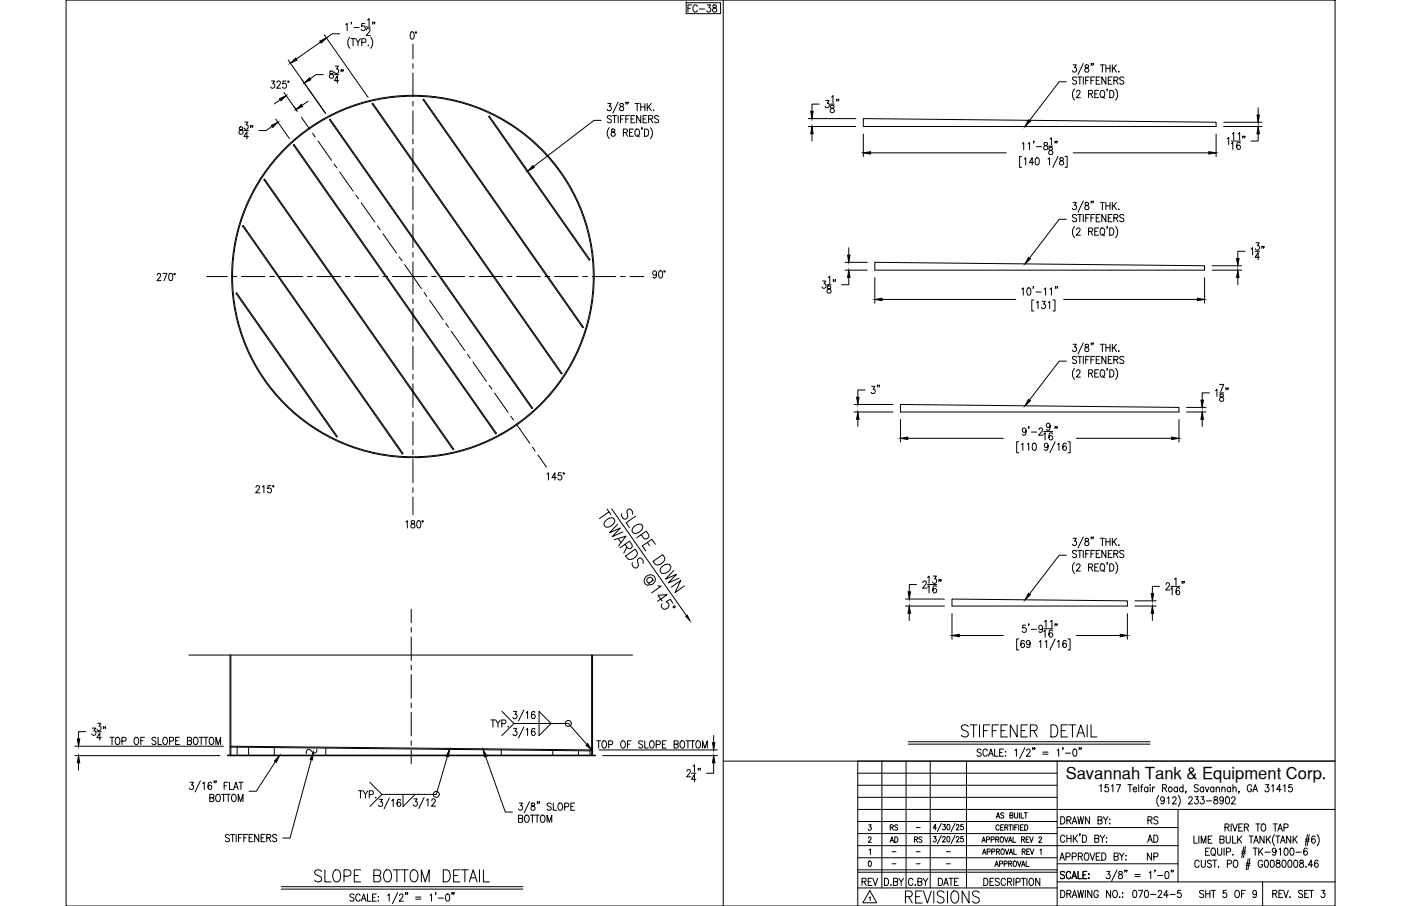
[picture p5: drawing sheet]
<svg xmlns="http://www.w3.org/2000/svg" width="432mm" height="279mm" viewBox="0 0 432 279" stroke-linecap="round" stroke-linejoin="round" font-family="sans-serif">
<defs><g id="words">
<g font-size="7.5">
<text x="295.3" y="228.6">STIFFENER DETAIL</text>
<text x="278.3" y="279.8">REVISIONS</text>
</g>
<text font-size="7.1" x="96" y="273">SLOPE BOTTOM DETAIL</text>
<g font-size="5.7">
<text x="272.3" y="122.8" transform="rotate(-90 272.3 122.8)">3&quot;</text>
<text x="352.8" y="255.4">RS</text>
<text x="264.9" y="274.5">REV</text>
<text x="288.2" y="274.5">DATE</text>
</g>
<g font-size="5.3">
<text x="211.3" y="4.9">FC-38</text>
<text x="150.3" y="225.4">TYP.</text>
<text x="352.8" y="261.1">AD</text>
<text x="352.8" y="266.3">NP</text>
<text x="348.2" y="278">070-24-5</text>
<text x="369" y="278">SHT 5 OF 9</text>
</g>
<text font-size="5.1" x="328.5" y="240.3">Savannah Tank &amp; Equipment Corp.</text>
<g font-size="4.9">
<text x="273.4" y="261.1">AD</text>
<text x="280.8" y="261.1">RS</text>
</g>
<text font-size="4.4" x="273.4" y="257.2">RS</text>
<text font-size="4" x="93.5" y="233.5">~</text>
<g font-size="2.6">
<text x="281.5" y="256.5">-</text>
<text x="274.1" y="263.9">-</text>
<text x="281.5" y="263.9">-</text>
<text x="290.7" y="263.9">-</text>
<text x="274.1" y="267.8">-</text>
<text x="281.5" y="267.8">-</text>
<text x="290.7" y="267.8">-</text>
</g>
</g></defs>
<!-- layer: 0 -->
<g fill="none" stroke="#000" stroke-width=".31">
<path d="M20.4 0h391.1v279.4h-391.1zM222.9 0v279.4M222.9 234.7h188.6M264.4 234.7v44.7M264.4 238.4h61.4M271.8 234.7v39.1M279.3 234.7v39.1M286.7 234.7v39.1M297.9 234.7v39.1M325.8 234.7v44.7M264.4 242.2h61.4M264.4 245.9h61.4"/>
<path d="M264.4 253.3h61.4M264.4 257.1h61.4M264.4 249.6h147.1M325.8 255.2h37.3M363.1 249.6v22.4M264.4 264.5h61.4M264.4 260.8h98.7M264.4 269h61.4M264.4 268.2h61.4M264.4 273.8h61.4M325.8 272h85.7M325.8 266.4h37.3"/>
</g>
<!-- layer: TEXT -->
<g fill="none" stroke="#000" stroke-width=".31">
<path d="M267.7 258.5l.2-.4 .6 .3-.9 1.4h1M267.7 254.4h.8l-.4 .6a.51 .51 0 0 1 .4 .8 .51 .51 0 0 1-.9-.1M287.8 258h.7l-.4 .6a.51 .51 0 0 1 .4 .8 .51 .51 0 0 1-.9-.1M288.6 255.4h-1l.7-1.2v1.7M290.1 257.6l-1.2 2.6M290.1 253.9l-1.2 2.6M290.5 258.4l.3-.4 .6 .3-.9 1.4h.9M290.6 254.2h.8l-.5 .7a.51 .51 0 0 1 .5 .8 .51 .51 0 0 1-.9-.1M292 258h.2a.92 .92 0 0 1 .6 .8 .92 .92 0 0 1-.6 .9l-.4-.8zM292 254.3l.2-.1a.92 .92 0 0 1 .6 .9 .92 .92 0 0 1-.6 .8l-.4-.7zM294.3 257.6l-1.2 2.6M294.3 253.9l-1.2 2.6"/>
<path d="M294.7 258.4l.3-.4 .6 .3-.9 1.4h.9M294.7 254.6l.2-.3a.47 .47 0 0 1 .6 .2 .47 .47 0 0 1-.1 .6l-.7 .8h.9M296.8 258h-.6l-.1 .7a.52 .52 0 0 1 .8 0 .52 .52 0 0 1-.1 .8 .52 .52 0 0 1-.8-.2M296.8 254.2h-.6l-.1 .8a.52 .52 0 0 1 .8 0 .52 .52 0 0 1-.1 .7 .52 .52 0 0 1-.8-.1M302.6 259.8l.6-1.7 .5 1.7M302.8 259.2h.7M304 259l.9-.1v-.7l-.9-.1v1.7M305.5 259l.8-.1v-.7l-.8-.1v1.7M306.9 258.9l.8-.1v-.6l-.8-.1v1.7M307.1 252.3l.5-1.7 .5 1.7M307.3 251.8h.7M307.4 258.9l.4 .9"/>
<path d="M308 254.8a.52 .52 0 0 0-.7-.4 .52 .52 0 0 0-.4 .6v.4a.52 .52 0 0 0 .4 .6 .52 .52 0 0 0 .7-.4M308.4 255.2h.6M308.5 258.2l.2-.1a.8 .8 0 0 1 .7 .8 .8 .8 0 0 1-.9 .8l-.2-.6zM309.3 254.4h-.9v1.6h.9M309.4 250.9l-.4-.3-.6 .3 .1 .3 .9 .6-.4 .5-.6-.2M309.6 258.1l.6 1.7 .5-1.7M309.7 255.2l.8-.1v-.7h-.8v1.6M310.2 255.2l.5 .8M310.8 259.8l.6-1.7 .5 1.7M310.9 254.4h1M311 259.2h.7M311.3 251.4h.8v-.7l-.8-.1v1.7l.8-.1 .1-.4-.3-.4"/>
<path d="M311.4 254.4v1.6M312.2 254.4v1.6M312.3 258.1v1.7h.8M312.7 250.6v1.2l.4 .5 .5-.2v-1.5M312.8 255.2h.5M313.6 254.4h-.8v1.6M314 254.4v1.6M314.2 250.6v1.7M314.5 255.2h.6M314.7 250.6v1.7h.9M314.8 258.9l.9-.1v-.6l-.9-.1v1.7M315.3 258.9l.5 .9"/>
<path d="M315.4 254.4h-.9v1.6h.9M315.7 250.6h.9M315.8 254.4a.84 .84 0 0 1 1 .8 .84 .84 0 0 1-1 .8zM316.2 250.6v1.7M316.3 258.9h.5M317.1 258.1h-.8v1.7h.8M317.4 258.1l.5 1.7 .5-1.7M320.2 258.5l.3-.4 .5 .3-.9 1.4h1M326.9 251.9a1.13 1.13 0 0 1 1.3 1.1 1.13 1.13 0 0 1-1.3 1.1zM328.2 258.1a.7 .7 0 0 0-.8-.6 .7 .7 0 0 0-.6 .9v.5a.7 .7 0 0 0 .6 .9 .7 .7 0 0 0 .8-.6M328.8 252.9l1.1-.1 .2-.3-.2-.5-1.1-.1v2.2M328.8 257.5v2.3"/>
<path d="M328.8 258.6h1.3M329.5 252.9l.6 1.2M330.1 257.5v2.3M330.5 254.1l.7-2.2 .7 2.2M330.7 253.4h.9M330.8 257.5v2.3M331.3 258.5l.8 1.3M332.1 257.5l-1.3 1.5M332.2 251.9l.4 2.2 .5-2.2 .4 2.2 .5-2.2M332.9 257.2h-.2h.2l-.2 .5M333.6 257.5a1.13 1.13 0 0 1 1.3 1.1 1.13 1.13 0 0 1-1.3 1.2zM335.8 251.9v2.2l-1.3-2.2v2.2"/>
<path d="M337.4 258.6l1.1-.1 .2-.3-.2-.6-1.1-.1v2.3l1.2-.3 .1-.5-.5-.4M338.4 252.9l1.1-.1 .2-.3-.2-.5-1.1-.1v2.2l1.2-.2 .1-.5-.5-.5M338.9 242.4l.5-.4v2.2M339 257.5l.8 1.1v1.2M340 251.9l.8 1v1.2M340.5 257.5l-.7 1.1M340.9 258.4h.2zM340.9 259.7h.2zM341.5 251.9l-.7 1M341.6 242h-.9l-.1 .9a.69 .69 0 0 1 1 .1 .69 .69 0 0 1-.1 1 .69 .69 0 0 1-1-.2M342 252.6v.2zM342 253.9v.2z"/>
<path d="M342.6 242.4l.4-.4v2.2M344.1 242h1.3l-1 2.2M347.6 242h1.3M348.3 242v2.2M349.3 243.4h1l-.1-.5a.63 .63 0 0 0-.8 .1 .63 .63 0 0 0 .1 .9 .63 .63 0 0 0 .8 0M351 242v2.2M351.5 242.7h.6M352.2 242l-.3 .1-.1 .3v1.8M353.8 243a.64 .64 0 0 0-.9 0 .64 .64 0 0 0 0 .9 .64 .64 0 0 0 .9 0M353.8 242.7v1.5M354.5 242v.2zM354.5 242.8v1.4"/>
<path d="M355.2 242.7v1.5M355.9 242.7l-.4 .1-.3 .6M357.2 245.3a2.57 2.57 0 0 0 0 3.4M358.3 243l1.1-.1 .1-.7-1.2-.2v2.2M358.9 246.4a.6 .6 0 0 1-.7 .7 .6 .6 0 0 1-.5-.8l.5-.6a1.21 1.21 0 0 1 .7 1.1 1.21 1.21 0 0 1-.7 1.1l-.4-.3M358.9 243l.7 1.2M359.8 246.1l.4-.4v2.2M361.4 246.2l.4-.5h.3l.4 .4-.3 .8-.9 1h1.3M362.9 243a.69 .69 0 0 0-1.2 .3 .69 .69 0 0 0 .8 .9l.4-.3M362.9 242.7v1.5M363.1 245.3a2.57 2.57 0 0 1 0 3.4M364.6 243a.69 .69 0 0 0-1.1 .3 .69 .69 0 0 0 .8 .9l.3-.3"/>
<path d="M364.6 242v2.2M365.5 244.1h-.1h.1l-.1 .5M366.4 246.2l.4-.5h.3l.4 .4-.3 .8-.9 1h1.3M368 257.8v2.2h1M368.3 245.7h1l-.6 .8a.68 .68 0 0 1 .6 1.1 .68 .68 0 0 1-1.2-.1M369.3 242.3l-.4-.3-.8 .3 .1 .5 .9 .4 .2 .4v.3l-.4 .3-.8-.3M369.5 257.8v2.2M370.1 245.7h1l-.6 .8a.68 .68 0 0 1 .6 1.1 .68 .68 0 0 1-1.2-.1M371 243a.64 .64 0 0 0-.9 0 .64 .64 0 0 0 0 .9 .64 .64 0 0 0 .9 0M371 242.7v1.5M371.5 242.7l.5 1.5 .6-1.5M371.8 247h1.6"/>
<path d="M372.4 258.9h.7M373.6 257.8h-1.2v2.2h1.2M374.1 243a.69 .69 0 0 0-1.1 .3 .69 .69 0 0 0 .8 .9l.3-.3M374.1 242.7v1.5M374.3 245.8v.6a.88 .88 0 0 1 .9 .4 .88 .88 0 0 1 0 1l-.3 .1a.72 .72 0 0 1-.9-.7 .72 .72 0 0 1 1-.7l.3-.5a.66 .66 0 0 0-1-.2zM374.8 243.1l.5-.4 .5 .1v1.4M374.8 242.7v1.5M376 258.9l1.1-.1 .1-.8-1.2-.2v2.2l1.2-.2 .1-.5-.5-.4M376.6 243.1l.4-.4 .5 .1 .1 1.4M376.6 242.7v1.5M377.1 246.4a.64 .64 0 0 1-1 .5 .64 .64 0 0 1 .1-1.1l.2-.1a1.21 1.21 0 0 1 .7 1.1 1.21 1.21 0 0 1-.8 1.1l-.3-.3M377.5 255.1l1.1-.1 .1-.7-1.2-.2v2.2"/>
<path d="M377.9 257.8v1.6l.6 .6 .6-.3 .1-1.9M378 245.8l.4-.1a1.38 1.38 0 0 1 0 2.2h-.2a1.56 1.56 0 0 1-.2-2.1zM378.2 255.1l.6 1.2M379.3 243a.69 .69 0 0 0-1.2 .3 .69 .69 0 0 0 .8 .9l.4-.3M379.3 242.7v1.5M379.5 254.1v2.2M379.6 246.2l.4-.5 .5 .1 .2 .3-.3 .8-.9 1h1.3M379.9 257.8v2.2h1.1M379.9 254.1l.7 2.2 .8-2.2M380 243.1l.4-.4 .5 .1 .1 1.4M380 242v2.2M381.4 257.8v2.2"/>
<path d="M381.8 255.1h.7M381.9 258.8l.8 1.2M381.9 244.1h-.2h.2l-.2 .5M382.7 257.8l-1.3 1.5M383 254.1h-1.2v2.2h1.2M383.5 255.1l1.1-.1 .1-.7-1.2-.2v2.2M384.2 255.1l.6 1.2M385 257.8h1.2M385.6 257.8v2.2M385.8 242.5a.71 .71 0 0 0-.8-.5 .71 .71 0 0 0-.6 .8v.6a.71 .71 0 0 0 .7 .8 .71 .71 0 0 0 .7-.8h-.5M386.2 244.2l.7-2.2 .7 2.2M386.4 243.5h.9"/>
<path d="M386.7 259.3h.9M387.1 254.1h1.2M387.7 254.1v2.2M389 254.2l.2-.1a1.13 1.13 0 0 1 1 1.1 1.13 1.13 0 0 1-1 1.1 1.43 1.43 0 0 1-.2-2.1zM389.6 257.8v2.2l-1.3-2.2v2.2M390 242h1l-.5 .8a.67 .67 0 0 1 .5 1.1 .67 .67 0 0 1-1.1-.1M390.3 257.8v2.2M390.8 258.8l.8 1.2M391.6 257.8l-1.3 1.5M391.9 242.4l.5-.4v2.2M392.4 254.1h1.3M392.8 257.4a2.57 2.57 0 0 0 0 3.4"/>
<path d="M393 254.1v2.2M393.2 257.8h1.3M393.8 256.3l.8-2.2 .7 2.2M393.8 257.8v2.2M394.1 255.6h.9M394.8 243.5h-1.3l.9-1.5v2.2M394.9 259.3h.9M395.6 242.4l.4-.4v2.2M395.7 255.2l1.1-.1 .1-.8-1.2-.2v2.2M397.8 257.8v2.2l-1.2-2.2v2.2M398.2 242h-.9l-.1 .9a.7 .7 0 0 1 1 0 .7 .7 0 0 1-.1 1.1 .7 .7 0 0 1-1-.2M398.5 257.8v2.2"/>
<path d="M399 258.8l.8 1.2M399.8 257.8l-1.3 1.5M402.3 259.4h1.2M402.3 258.8h1.3M403 257.4l-.7 3.4M403.5 257.4l-.6 3.4M405.3 258.1l-.5-.3a1.27 1.27 0 0 0 .1 2.2 .65 .65 0 0 0 .5-.9 .65 .65 0 0 0-1.1-.1l-.1 .3M406 257.4a2.57 2.57 0 0 1 0 3.4M267.8 265.6l.2-.1a.91 .91 0 0 1 .6 .9 .91 .91 0 0 1-.6 .8l-.4-.7zM267.9 262.1l.4-.3v1.7M268 276.8l.2-.2v1.1M268.1 274.7l2.1 3.7h-4.3z"/>
<path d="M272.6 270.8a1.12 1.12 0 0 1 1.3 1.2 1.12 1.12 0 0 1-1.3 1.1zM274.5 273h.2zM275.4 271.9l1.1-.1 .1-.7-1.2-.3v2.3l1.2-.2 .1-.6-.5-.4M277 270.8l.7 1.1v1.2M278.5 270.8l-.8 1.1M281.4 271.4a.71 .71 0 0 0-.9-.5 .71 .71 0 0 0-.5 .8v.5a.71 .71 0 0 0 .5 .9 .71 .71 0 0 0 .9-.6M282.9 271.9l1.1-.1 .1-.7-1.2-.3v2.3l1.2-.2 .1-.6-.5-.4M284.5 270.8l.7 1.1v1.2M286 270.8l-.8 1.1M302.8 263.5l.6-1.7 .5 1.7M303 262.9h.7M303.2 270.8a1.13 1.13 0 0 1 1.3 1.2 1.13 1.13 0 0 1-1.3 1.1z"/>
<path d="M304.2 262.7l.9-.1v-.7l-.9-.1v1.7M305.1 271.9h.7M305.7 262.7l.8-.1v-.7l-.8-.1v1.7M306.3 270.8h-1.2v2.3h1.2M306.6 267.2l.6-1.7 .5 1.7M306.8 266.7h.7M307.1 262.6l.8-.1v-.6l-.8-.1v1.7M307.6 262.6l.5 .9M308 271.2l-.4-.4-.9 .4 .2 .5 .9 .4 .2 .3v.4l-.4 .3-.9-.3M308.1 266.4l.8-.1v-.6l-.8-.2v1.7M308.6 262l.3-.2a.8 .8 0 0 1 .7 .9 .8 .8 0 0 1-.9 .7l-.2-.6zM309.5 266.4l.8-.1 .1-.6-.9-.2v1.7"/>
<path d="M309.8 261.8l.6 1.7 .5-1.7M309.9 271.4a.7 .7 0 0 0-.8-.5 .7 .7 0 0 0-.6 .8v.5a.7 .7 0 0 0 .6 .9 .7 .7 0 0 0 .8-.6M310.5 271.9l1.1-.1 .1-.7-1.2-.3v2.3M310.9 266.3h.8l.1-.6-.9-.2v1.7M311 263.5l.6-1.7 .5 1.7M311.2 271.9l.6 1.2M311.2 262.9h.7M311.4 266.3l.4 .9M312.4 270.8v2.3M312.5 261.8v1.7h.8M312.5 265.6l.2-.1a.8 .8 0 0 1 .7 .9 .8 .8 0 0 1-.9 .7l-.2-.5zM313.2 272l1-.1 .1-.8-1.1-.3v2.3"/>
<path d="M313.6 265.5l.6 1.7 .5-1.7M314.8 270.8h1.3M314.8 267.2l.6-1.7 .5 1.7M315 262.6l.8-.1v-.6l-.8-.1v1.7M315 266.7h.7M315.4 270.8v2.3M315.5 262.6l.5 .9M316.3 265.5v1.7h.8M316.5 262.6h.5M316.5 270.8v2.3M317.4 261.8h-.9v1.7h.9M317.5 271l.2-.2a1.13 1.13 0 0 1 .9 1.2 1.13 1.13 0 0 1-.9 1.1 1.41 1.41 0 0 1-.2-2.1z"/>
<path d="M317.5 261.8l.6 1.7 .5-1.7M320.5 270.8v2.3l-1.3-2.3v2.3M320.5 262.1l.4-.3v1.7M326.6 265.3l.8-2.3 .7 2.3M326.9 274.6a1.13 1.13 0 0 1 1.3 1.1 1.13 1.13 0 0 1-1.3 1.1zM326.9 264.5h.9M328.1 269l-.5-.3-.8 .3 .2 .6 1 .5 .1 .6-.5 .3-.8-.3M328.5 264.2l1.1-.1 .1-.9-1.2-.2v2.3M328.8 275.6l1.1-.1 .2-.3-.2-.5-1.1-.1v2.2M329.5 275.6l.6 1.2M330 269.3a.7 .7 0 0 0-.8-.6 .7 .7 0 0 0-.6 .9v.5a.7 .7 0 0 0 .5 .9 .7 .7 0 0 0 .9-.6M330.3 271l.8-2.3 .7 2.3"/>
<path d="M330.5 276.8l.7-2.2 .7 2.2M330.5 264.2l1-.1 .2-.3-.2-.7-1-.1v2.3M330.6 270.2h.9M330.7 276.1h.9M332.2 274.6l.4 2.2 .5-2.2 .4 2.2 .5-2.2M332.3 268.7v2.3h1M332.3 264.1l1.1-.1 .2-.3-.2-.6-1.1-.1v2.3M333 264.1l.6 1.2M333.8 269.8h.7M334.5 263.1l.2-.1a1.14 1.14 0 0 1 .9 1.2 1.14 1.14 0 0 1-.9 1.1 1.43 1.43 0 0 1-.2-2.2zM334.5 274.6v2.2M335 268.7h-1.2v2.3h1.2"/>
<path d="M335.6 269.5v.2zM335.6 270.8v.2zM336 263l.7 2.3 .7-2.3M336.5 274.6v2.2l-1.3-2.2v2.2M337.9 264.1h.7M338.5 275.1a.7 .7 0 0 0-.8-.5 .7 .7 0 0 0-.6 .8v.5a.7 .7 0 0 0 .7 .9 .7 .7 0 0 0 .7-.9h-.4M339 263h-1.1v2.3h1.1M339.6 263a1.13 1.13 0 0 1 1.3 1.2 1.13 1.13 0 0 1-1.3 1.1zM341.1 268.7h1l-.6 .9a.69 .69 0 0 1 .6 1 .69 .69 0 0 1-1.2 0M342.3 274.6v2.2l-1.3-2.2v2.2M343.3 274.7l.2-.1a1.13 1.13 0 0 1 .9 1.1 1.13 1.13 0 0 1-.9 1.1 1.43 1.43 0 0 1-.2-2.1zM343.4 264.1l1.1-.1 .2-.3-.2-.6-1.1-.1v2.3l1.2-.2 .1-.6-.5-.4"/>
<path d="M344.3 268.3l-1.7 3.4M344.9 268.8v.7a.82 .82 0 0 1 1 .4 .82 .82 0 0 1-.4 1.1 .72 .72 0 0 1-.8-.8 .72 .72 0 0 1 .9-.6l.3-.6a.66 .66 0 0 0-1-.2zM345 263l.7 1.1v1.2M345.1 276.6v.2zM346 275.3v.2zM346 276.6v.2zM346.5 263l-.8 1.1M346.8 268.4h-.2h.2l-.2 .5M347 263.8v.2zM347 265.1v.2zM347.3 268.4h-.1h.1l-.1 .5M349.8 269.7h1.6"/>
<path d="M349.8 270.3h1.6M354.2 269.2l.5-.5v2.3M356 268.4h-.2h.2l-.2 .5M356.7 270h1.7M359.3 268.8l.4-.1a1.4 1.4 0 0 1 0 2.3h-.1a1.59 1.59 0 0 1-.3-2.2zM361.1 268.4h-.2h.2l-.2 .5M361.6 268.4h-.2h.2l-.2 .5M369.6 265.8a.7 .7 0 0 0-.8-.5 .7 .7 0 0 0-.6 .8v.5a.7 .7 0 0 0 .6 .9 .7 .7 0 0 0 .8-.5M370.2 265.3v1.5l.6 .7 .4-.1 .3-.6v-1.5M370.2 260v-2.2l.7 2.2 .8-2.2v2.2M371.6 262.6h.7M372.8 261.5h-1.2v2.3h1.2"/>
<path d="M373.4 265.6l-.5-.3-.8 .3 .2 .5 .9 .4 .2 .3v.4l-.5 .3-.8-.3M373.6 261.6l.2-.1a1.13 1.13 0 0 1 .9 1.1 1.13 1.13 0 0 1-.9 1.2 1.41 1.41 0 0 1-.2-2.2zM373.8 265.3h1.2M374 263.3l.6 .7M374.4 265.3v2.2M375.3 261.5v1.6l.5 .7 .7-.4 .1-1.9M375.6 267.3v.2zM377.3 261.5v2.3M378 262.7l1.1-.1 .2-.3-.2-.7-1.1-.1v2.3M378.3 266.4l1.1-.1 .1-.3-.1-.6-1.1-.1v2.2M379.9 263.7h.2zM380.4 265.4l.2-.1a1.13 1.13 0 0 1 1 1.1 1.13 1.13 0 0 1-1 1.1 1.43 1.43 0 0 1-.2-2.1z"/>
<path d="M382.6 263.1h1.3M382.7 262.5h1.3M383.3 261.1l-.6 3.4M383.9 261.1l-.7 3.4M384 266.8h1.2M384.1 266.2h1.2M384.7 264.8l-.6 3.4M385.2 264.8l-.6 3.4M386.2 261.5h1.3M386.4 260l.7-2.2 .8 2.2M386.9 261.5v2.3M388 261.5v2.3"/>
<path d="M388.4 262.5l.8 1.3M389.1 265.8a.7 .7 0 0 0-.8-.5 .7 .7 0 0 0-.5 .8v.5a.7 .7 0 0 0 .7 .9 .7 .7 0 0 0 .6-.9h-.4M389.2 261.5l-1.2 1.5M389.8 262.8h1.7M390 265.4l.4-.1a1.38 1.38 0 0 1 0 2.2h-.2a1.58 1.58 0 0 1-.2-2.1zM391.8 265.4l.4-.1a1.38 1.38 0 0 1 0 2.2h-.2a1.56 1.56 0 0 1-.2-2.1zM392.3 275.6l1-.1 .1-.7-1.1-.2v2.2M392.9 275.6l.6 1.2M393.3 262.3a.6 .6 0 0 1-.9 .4 .6 .6 0 0 1-.1-.9 .6 .6 0 0 1 .9 .1l.1 .4a1.05 1.05 0 0 1-.7 1.5l-.4-.4M393.5 265.4v.6a.89 .89 0 0 1 .9 .4 .89 .89 0 0 1 0 1 .72 .72 0 0 1-1.1-.5 .72 .72 0 0 1 .9-.8l.3-.5a.66 .66 0 0 0-1-.2zM394.2 275.6h.7M394.2 262l.5-.5v2.3"/>
<path d="M394.7 260l.7-2.2 .7 2.2M395.3 274.6h-1.1v2.2h1.1M395.4 265.4l.4-.1a1.38 1.38 0 0 1 0 2.2h-.2a1.56 1.56 0 0 1-.2-2.1zM395.6 274.6l.7 2.2 .8-2.2M396 261.6l.5-.1a1.38 1.38 0 0 1 0 2.3h-.2a1.56 1.56 0 0 1-.3-2.2zM397.2 265.4l.4-.1a1.38 1.38 0 0 1 0 2.2h-.2a1.58 1.58 0 0 1-.2-2.1zM397.6 276.6v.2zM397.8 261.6l.5-.1a1.38 1.38 0 0 1 0 2.3h-.2a1.62 1.62 0 0 1-.3-2.2zM399 265.4l.4-.1a1.38 1.38 0 0 1 0 2.2h-.1a1.56 1.56 0 0 1-.3-2.1zM399.4 262.8h1.7M400.7 265.4v.6a.89 .89 0 0 1 .9 .4 .89 .89 0 0 1 0 1 .72 .72 0 0 1-1.1-.5 .72 .72 0 0 1 .9-.8l.3-.5a.66 .66 0 0 0-1-.2zM401.5 274.9l-.5-.3-.8 .3 .2 .5 .9 .4 .2 .4v.3l-.5 .3-.8-.3"/>
<path d="M402.1 275.6h.7M402.4 267.4h.2zM402.9 261.9l-.6-.4a1.29 1.29 0 0 0 .1 2.3 .65 .65 0 0 0 .6-1 .65 .65 0 0 0-1.1-.1l-.1 .3M403.3 274.6h-1.2v2.2h1.2M403.6 274.6h1.2M404.2 274.6v2.2M404.6 266.7h-1.4l1-1.4v2.2M406.2 265.6l-.5-.3a1.28 1.28 0 0 0 .1 2.2 .65 .65 0 0 0 .5-1 .65 .65 0 0 0-1.1-.1v.3M407.3 274.6h1l-.6 .8a.68 .68 0 0 1 .6 1.1 .68 .68 0 0 1-1.2-.1"/>
<circle cx="360.7" cy="243.4" r=".69"/>
</g>
<!-- layer: DIM -->
<g fill="none" stroke="#000" stroke-width=".31">
<path d="M88.8 18.5l11.5 16.4-7.2-10.3M98.8 13l-7.5 5.2M99.9 10.8l13.6 19.3M104.7 10.4h-2.3l-1.8 1.3M106.6 7.6l.4-.4v2.3M107.8 11.5a2.58 2.58 0 0 0 0 3.4M108.2 11.9h1.3M108.4 6.9h-.2h.2l-.2 .5M108.8 11.9v2.2M109.1 8.5h1.6M109.6 11.9l.7 1.1v1.1M111.1 11.9l-.8 1.1"/>
<path d="M111.5 13.1l1.1-.1 .1-.9-1.2-.2v2.2M112.4 7.2h-.9l-.1 1a.69 .69 0 0 1 1.1 0 .69 .69 0 0 1-.2 1 .69 .69 0 0 1-1-.2M112.9 8.3h1.3M113 9.2l.3-.5h.4l.4 .4-.3 .8-.9 1h1.3M113.3 6.2l.4-.5v2.3M113.5 13.9v.2zM114.2 11.5a2.58 2.58 0 0 1 0 3.4M115 6.9h-.2h.2l-.2 .5M115.5 6.9h-.2h.2l-.2 .5M126.7 9.9l.4-.1a1.4 1.4 0 0 1 0 2.3h-.2a1.64 1.64 0 0 1-.2-2.2zM128.1 9.9h.2v.3h-.2zM211.5 .8h10.6v3.4h-10.6"/>
<path d="M333.9 19.6l-1.6 3.4M336.4 19.7h-.2h.2l-.2 .5M337 19.7h-.2h.2l-.2 .5M73.8 39.2v.7a.82 .82 0 0 1 1 .5 .82 .82 0 0 1-.3 1 .73 .73 0 0 1-.9-.8 .73 .73 0 0 1 1-.6l.2-.5a.66 .66 0 0 0-1-.3zM75.4 37.7h1l-.5 .8a.67 .67 0 0 1 .5 1 .67 .67 0 0 1-1.2 0M77.4 38.8h-.2h.2l-.2 .5M77.9 38.8h-.2h.2l-.2 .5M83.6 25h1l-.5 .8a.68 .68 0 0 1 .5 1.1 .68 .68 0 0 1-1.2-.1M83.8 39l-1.8 1.3h-2.2M85 36.7l4.2 6M85.3 25.5l.4-.5 .6 .1 .1 .3-.3 .7-.8 1.1h1.2M86.4 30.8l-1.9 1.2"/>
<path d="M87.5 28.5l4.1 5.8-1-1.4M88.1 25h-.9l-.1 .9a.7 .7 0 0 1 1.1 0 .7 .7 0 0 1-.1 1.1 .7 .7 0 0 1-1-.2M88.7 25h.3v.3h-.3zM94.9 31.2l-1.8 1.3M99.7 23h-2.3l-1.8 1.3M101.7 22v.6a.89 .89 0 0 1 .9 .4 .89 .89 0 0 1 0 1 .72 .72 0 0 1-1.1-.5 .72 .72 0 0 1 .9-.7l.3-.6a.66 .66 0 0 0-1-.2zM103.1 23h1.3M103.3 20.4h1l-.6 .9a.68 .68 0 0 1 .6 1 .68 .68 0 0 1-1.2-.1M104.4 24.9h-1.3l.9-1.5v2.2M105.2 21.6h-.1h.1l-.1 .5M105.8 21.6h-.2h.2l-.2 .5M185.3 37.1h-2.2l-18.6 14.3"/>
<path d="M187.3 31.9h1l-.5 .9a.68 .68 0 0 1 .5 1 .68 .68 0 0 1-1.1-.1M187.8 39.4a2.55 2.55 0 0 0 0 3.4M188.4 36l-.4-.4-.8 .4 .1 .5 1 .4 .1 .3v.3l-.4 .4-.8-.4M188.5 39.9v.6a.88 .88 0 0 1 .9 .4 .88 .88 0 0 1 0 1 .72 .72 0 0 1-1.1-.5 .72 .72 0 0 1 1-.8l.2-.5a.67 .67 0 0 0-1-.2zM188.8 35.6h1.3M189.4 35.6v2.3M190.5 31.5l-1.6 3.4M190.5 35.6v2.3M191.1 32v.7a.89 .89 0 0 1 1 .3 .89 .89 0 0 1-.1 1 .72 .72 0 0 1-1.1-.5 .72 .72 0 0 1 1-.7l.2-.6a.66 .66 0 0 0-1-.2zM191.2 36.7h.8M192.4 35.6h-1.2v2.3M192.9 36.7h.7"/>
<path d="M193 31.6h-.1h.1l-.1 .5M193.6 31.6h-.2h.2l-.2 .5M194 35.6h-1.1v2.3M194.5 36.7h.7M195.2 39.8h-1.2v2.2h1.2M195.7 35.6h-1.2v2.3h1.2M195.7 31.9h1.3M196 39.9l.2-.1a1.13 1.13 0 0 1 1 1.1 1.13 1.13 0 0 1-1 1.1 1.41 1.41 0 0 1-.2-2.1zM196.4 31.9v2.2M197.5 35.6v2.3l-1.3-2.3v2.3M197.5 31.9v2.2M197.5 33h1.3"/>
<path d="M197.9 39.5h-.2h.2l-.2 .5M198.2 36.7h.7M198.6 39.8a1.13 1.13 0 0 1 1.4 1.1 1.13 1.13 0 0 1-1.4 1.1zM198.8 31.9v2.2M199.4 35.6h-1.2v2.3h1.2M199.5 31.9v2.2M199.9 36.7l1.1-.1 .1-.7-1.2-.3v2.3M199.9 32.9l.8 1.2M200.5 39.4a2.55 2.55 0 0 1 0 3.4M200.6 36.7l.6 1.2M200.7 31.9l-1.2 1.5M201.5 33.9v.2z"/>
<path d="M203 36l-.5-.4-.8 .4 .2 .5 .9 .4 .2 .3v.3l-.5 .4-.8-.4M249.1 39h14.7M249.1 36.6h14.7M252.5 32.1h-2.2v2.2M254.5 31h1l-.5 .8a.68 .68 0 0 1 .5 1.1 .68 .68 0 0 1-1.2-.1M255.9 32.1h1.3M256.1 32.6v.6a.82 .82 0 0 1 .9 .5 .82 .82 0 0 1-.3 1 .73 .73 0 0 1-.9-.8 .73 .73 0 0 1 1-.6l.2-.5a.66 .66 0 0 0-.9-.2zM256.3 29.9l.4-.4v2.2M258 30.7h-.2h.2l-.2 .5M258.5 30.7h-.2h.2l-.2 .5M328.7 25.2h-2.2l-9.2 12M330.7 20h1l-.5 .8a.68 .68 0 0 1 .5 1.1 .68 .68 0 0 1-1.2-.1"/>
<path d="M331.2 27.5a2.57 2.57 0 0 0 0 3.4M331.8 24l-.4-.3-.9 .3 .2 .6 1 .5 .1 .5a.74 .74 0 0 1-1.3 0M331.8 28.4l.4-.5 .5 .1 .2 .3-.3 .7-.9 1.1h1.3M332.2 23.7h1.2M332.8 23.7v2.3M333.9 23.7v2.3M334.5 20.1v.6a.82 .82 0 0 1 1 .5 .82 .82 0 0 1-.3 1 .72 .72 0 0 1-.9-.7 .72 .72 0 0 1 .9-.7l.3-.5a.66 .66 0 0 0-1-.2zM334.6 24.8h.7M335.5 28.9l1.1-.1 .1-.7-1.2-.2v2.2M335.8 23.7h-1.2v2.3M336.1 28.9l.7 1.2M336.2 24.8h.8"/>
<path d="M337.4 23.7h-1.2v2.3M337.4 28.9h.7M337.9 24.8h.7M338.6 27.9h-1.2v2.2h1.2M339 23.7h-1.1v2.3h1.1M339.1 20h1.3M339.4 28l.2-.1a1.14 1.14 0 0 1 .9 1.1 1.14 1.14 0 0 1-.9 1.1 1.44 1.44 0 0 1-.2-2.1zM339.8 20v2.2M339.9 29.7l.5 .6M340.8 23.7v2.3l-1.2-2.3v2.3M340.8 20v2.2M340.8 21.1h1.3"/>
<path d="M341.3 27.6h-.2h.2l-.2 .5M341.6 24.8h.7M342 27.9a1.13 1.13 0 0 1 1.3 1.1 1.13 1.13 0 0 1-1.3 1.1zM342.1 20v2.2M342.8 23.7h-1.2v2.3h1.2M342.8 20v2.2M343.3 24.8l1.1-.1 .2-.3-.2-.6-1.1-.1v2.3M343.3 21l.8 1.2M343.8 27.5a2.57 2.57 0 0 1 0 3.4M343.9 24.8l.7 1.2M344.1 20l-1.3 1.5M344.8 22v.2z"/>
<path d="M346.4 24l-.5-.3-.8 .3 .2 .6 1 .5 .1 .5a.74 .74 0 0 1-1.3 0M377.1 39h11.8M377.1 37.7h11.8M387.8 33.2v2.3M75.2 40.3h1.4M76.6 42.1h-1.4l.9-1.5v2.3M192.1 40.9l1.1-.2 .1-.7-1.2-.2v2.2M192.8 40.9l.6 1.1M194 40.9h.8M196.5 41.6l.5 .6M250.3 41.3v2.2M266.1 41.3v7"/>
<path d="M268.3 47.1h41.8M314.9 48.2h-.6v3.4h.6M315.1 44.4l.4-.5v2.3M315.7 49.1l.4-.5v2.3M316.9 44.4l.4-.5v2.3M318.6 50.1h-1.4l.9-1.5v2.3M318.7 43.6h-.2h.2l-.2 .6M319.3 48.7l.5-.1a1.38 1.38 0 0 1 0 2.3h-.2a1.56 1.56 0 0 1-.3-2.2zM319.4 45.2h1.6M321.9 44v.7a.88 .88 0 0 1 .9 .4 .88 .88 0 0 1-.1 1 .72 .72 0 0 1-1.1-.5 .72 .72 0 0 1 1-.8l.3-.5a.65 .65 0 0 0-1-.3zM323 49.1l.5-.5v2.3M323.2 45.1h1.3"/>
<path d="M323.4 45.6v.6a.89 .89 0 0 1 .9 .4 .89 .89 0 0 1 0 1 .72 .72 0 0 1-1.1-.5 .72 .72 0 0 1 .9-.8l.3-.5a.66 .66 0 0 0-1-.2zM323.6 42.9l.5-.4v2.2M325.3 43.6h-.2h.2l-.2 .6M325.8 43.6h-.2h.2l-.2 .6M326.1 48.2l-1.6 3.4M326.7 48.7v.7a.89 .89 0 0 1 .9 .4 .89 .89 0 0 1 0 1 .72 .72 0 0 1-1.1-.5 .72 .72 0 0 1 1-.8l.2-.5a.66 .66 0 0 0-1-.3zM328.3 48.2h.6v3.4h-.6M330.8 47.1h41.8M374.8 41.3v7M378.2 42.8l.5-.4v2.2M379.5 44.3l.5-.4v2.2M379.5 43.5h2.8"/>
<path d="M379.8 41.3l.4-.4v2.2M381.6 41.3l.5-.4v2.2M382.2 44.2l-.5-.3a1.29 1.29 0 0 0 .1 2.2 .65 .65 0 0 0 .5-.9 .65 .65 0 0 0-1.1-.2l-.1 .4M383.1 42.1h-.2h.2l-.2 .5M383.7 42.1h-.2h.2l-.2 .5M387.8 41.3v2.2h-2.2M261.6 76.4v2.3M328.7 67.6h-2.2l-9.2 12M330.7 62.4h1l-.5 .9a.68 .68 0 0 1 .5 1 .68 .68 0 0 1-1.2-.1M331.2 69.9a2.57 2.57 0 0 0 0 3.4M331.8 66.5l-.4-.4-.9 .4 .2 .5 1 .5 .1 .6a.74 .74 0 0 1-1.3 0M331.8 70.8l.4-.5 .5 .1 .2 .3-.3 .8-.9 1h1.3"/>
<path d="M332.2 66.1h1.2M332.8 66.1v2.3M333.9 66.1v2.3M333.9 62l-1.6 3.4M334.5 62.5v.7a.82 .82 0 0 1 1 .4 .82 .82 0 0 1-.3 1.1 .72 .72 0 0 1-.9-.8 .72 .72 0 0 1 .9-.6l.3-.6a.66 .66 0 0 0-1-.2zM334.6 67.2h.7M335.5 71.4l1.1-.2 .1-.7-1.2-.2v2.2M335.8 66.1h-1.2v2.3M336.1 71.4l.7 1.1M336.2 67.2h.8M336.4 62.1h-.2h.2l-.2 .5M337 62.1h-.2h.2l-.2 .5"/>
<path d="M337.4 66.1h-1.2v2.3M337.4 71.4h.7M337.9 67.2h.7M338.6 70.3h-1.2v2.2h1.2M339 66.1h-1.1v2.3h1.1M339.1 62.4h1.3M339.4 70.4l.2-.1a1.14 1.14 0 0 1 .9 1.1 1.14 1.14 0 0 1-.9 1.1 1.44 1.44 0 0 1-.2-2.1zM339.8 62.4v2.3M339.9 72.1l.5 .6M340.8 66.1v2.3l-1.2-2.3v2.3M340.8 62.4v2.3M340.8 63.5h1.3"/>
<path d="M341.3 70h-.2h.2l-.2 .5M341.6 67.2h.7M342 70.3a1.13 1.13 0 0 1 1.3 1.1 1.13 1.13 0 0 1-1.3 1.1zM342.1 62.4v2.3M342.8 66.1h-1.2v2.3h1.2M342.8 62.4v2.3M343.3 67.2l1.1-.1 .2-.3-.2-.5-1.1-.2v2.3M343.3 63.4l.8 1.3M343.8 69.9a2.57 2.57 0 0 1 0 3.4M343.9 67.2l.7 1.2M344.1 62.4l-1.3 1.5M344.8 64.5v.2z"/>
<path d="M346.4 66.5l-.5-.4-.8 .4 .2 .5 1 .5 .1 .6a.74 .74 0 0 1-1.3 0M383.7 77.5h-2.2v2.2M385.6 76.8l.5-.4v2.2M386.9 77.5h1.3M387.1 74.9h1l-.6 .8a.69 .69 0 0 1 .6 1.1 .69 .69 0 0 1-1.2-.1M388.2 79.4h-1.3l.9-1.5v2.2M389 76.1h-.1h.1l-.1 .5M389.6 76.1h-.2h.2l-.2 .5M48.5 84.8l.3-.5 .6 .1 .2 .3-.3 .8-.9 1.1h1.2M50.2 84.3h1.3l-1 2.3M52.3 84.4l.4-.1a1.44 1.44 0 0 1 0 2.3h-.2a1.65 1.65 0 0 1-.2-2.2zM53.7 84.4h.2v.3h-.2z"/>
<path d="M202.4 84.2a.6 .6 0 0 1-.9 .5 .6 .6 0 0 1-.2-.9 .6 .6 0 0 1 .9 0l.2 .4a1.08 1.08 0 0 1-.8 1.5l-.3-.3M203.2 83.6l.5-.1a1.44 1.44 0 0 1 0 2.2h-.2a1.65 1.65 0 0 1-.3-2.1zM204.6 83.5h.3v.4h-.3zM253.5 86.7h1l-.5 .8a.67 .67 0 0 1 .5 1.1 .67 .67 0 0 1-1.2-.1M254.9 87.8h1.2M255.1 88.3v.6a.82 .82 0 0 1 .9 .5 .82 .82 0 0 1-.3 1 .72 .72 0 0 1-.9-.8 .72 .72 0 0 1 1-.6l.3-.5a.66 .66 0 0 0-1-.2zM255.3 85.6l.4-.4v2.2M257 86.4h-.2h.2l-.2 .5M257.5 86.4h-.2h.2l-.2 .5M260.4 83.3h6.9M260.4 80.9h6.9M261.6 85.6v2.2h-2.2"/>
<path d="M269.6 85.6v7.9M271.9 92.4h41.2M314.9 89.2l.5-.4v2.2M316.7 88.9l.5-.1a1.41 1.41 0 0 1 0 2.2h-.2a1.58 1.58 0 0 1-.3-2.1zM318.6 88.5h-.2h.2l-.2 .5M318.6 92.5h-.6v3.4h.6M319.3 90.1h1.6M319.4 93.4l.5-.5v2.3M321.2 92.9h1l-.6 .9a.68 .68 0 0 1 .6 1 .68 .68 0 0 1-1.2-.1M321.8 89.2l.5-.4v2.2M323.1 93.4l.4-.5v2.3M323.6 89.2l.5-.4v2.2"/>
<path d="M324.5 92.5h.7v3.4h-.7M325.4 88.5h-.2h.2l-.2 .5M326 88.5h-.2h.2l-.2 .5M327.8 92.4h41.2M371.3 85.6v7.9M373.6 83.3h9.1M373.6 82h9.1M381.5 85.6v2.2M328.7 111.4h-2.2l-9.2 12M330.7 106.2h1l-.5 .8a.68 .68 0 0 1 .5 1.1 .68 .68 0 0 1-1.2-.1M331.2 113.6a2.57 2.57 0 0 0 0 3.4M331.8 110.2l-.4-.3-.9 .3 .2 .5 1.1 .8v.3l-.4 .3-.9-.3"/>
<path d="M331.8 114.6l.4-.6 .5 .2 .2 .3-.3 .7-.9 1.1h1.3M332.2 109.9h1.2M332.8 109.9v2.2M333.9 109.9v2.2M333.9 105.7l-1.6 3.5M334.5 106.3v.6a.82 .82 0 0 1 1 .5 .82 .82 0 0 1-.3 1 .72 .72 0 0 1-.9-.7 .72 .72 0 0 1 .9-.7l.3-.5a.66 .66 0 0 0-1-.2zM334.6 111h.7M335.5 115.1l1.1-.1 .1-.7-1.2-.3v2.3M335.8 109.9h-1.2v2.2M336.1 115.1l.7 1.2M336.2 111h.8M336.4 105.9h-.2h.2l-.2 .5"/>
<path d="M337 105.9h-.2h.2l-.2 .5M337.4 109.9h-1.2v2.2M337.4 115.1h.7M337.9 111h.7M338.6 114h-1.2v2.3h1.2M339 109.9h-1.1v2.2h1.1M339.1 106.2h1.3M339.4 114.2l.2-.2a1.14 1.14 0 0 1 .9 1.2 1.14 1.14 0 0 1-.9 1.1 1.44 1.44 0 0 1-.2-2.1zM339.8 106.2v2.2M339.9 115.8l.5 .7M340.8 109.9v2.2l-1.2-2.2v2.2M340.8 106.2v2.2"/>
<path d="M340.8 107.2h1.3M341.3 113.7h-.2h.2l-.2 .6M341.6 111h.7M342 114a1.13 1.13 0 0 1 1.3 1.2 1.13 1.13 0 0 1-1.3 1.1zM342.1 106.2v2.2M342.8 109.9h-1.2v2.2h1.2M342.8 106.2v2.2M343.3 111l1.1-.2 .2-.3-.2-.5-1.1-.1v2.2M343.3 107.1l.8 1.3M343.8 113.6a2.57 2.57 0 0 1 0 3.4M343.9 111l.7 1.1M344.1 106.2l-1.3 1.5"/>
<path d="M344.8 108.2v.2zM346.4 110.2l-.5-.3-.8 .3 .2 .5 .9 .5 .2 .3v.3l-.5 .3-.8-.3M375.9 118.6h1.2l-.9 2.2M378 119.7h-.2h.2l-.2 .6M378.5 119.7h-.2h.2l-.2 .6M263.2 127.1h12M263.2 124.7h12M264.4 129.3v2.2M266.6 120.3h-2.2v2.2M277.5 129.4v6.9M279.8 135.2h29.4M314 136.2h-.6v3.4h.6"/>
<path d="M314.8 137.1l.5-.4v2.2M316.3 132.7a.6 .6 0 0 1-.9 .5 .6 .6 0 0 1-.2-.9 .6 .6 0 0 1 .9 0l.2 .4a1.08 1.08 0 0 1-.8 1.5l-.3-.3M316.6 137.1l.5-.4v2.2M317.1 131.7h-.1h.1l-.1 .5M317.9 133.2h1.6M318.4 136.8l.5-.1a1.44 1.44 0 0 1 0 2.2h-.2a1.58 1.58 0 0 1-.3-2.1zM320.2 132.5l.4-.5h.4l.3 .4-.3 .7-.9 1.1h1.3M321.7 133.9l.4-.4v2.2M321.7 133.1h2.8M323 137.4a.59 .59 0 0 1-.6 .6 .59 .59 0 0 1-.5-.7l.5-.6a1.23 1.23 0 0 1 .7 1.1 1.23 1.23 0 0 1-.8 1.1l-.4-.3M323.7 131.2a.6 .6 0 0 1-.7 .7 .6 .6 0 0 1-.5-.8l.5-.6a1.21 1.21 0 0 1 .7 1.1 1.21 1.21 0 0 1-.8 1.1l-.3-.3M324.4 133.8l-.5-.3a1.27 1.27 0 0 0 0 2.2 .65 .65 0 0 0 .6-.9 .65 .65 0 0 0-1.1-.2l-.1 .4"/>
<path d="M325.2 136.2l-1.6 3.4M325.3 131.7h-.2h.2l-.2 .5M325.8 131.7h-.2h.2l-.2 .5M325.9 137.1l.5-.4v2.2M328.6 137l-.5-.3a1.3 1.3 0 0 0 .1 2.2 .65 .65 0 0 0 .5-.9 .65 .65 0 0 0-1.1-.2v.4M329.2 136.2h.6v3.4h-.6M331.7 135.2h29.4M363.4 129.4v6.9M365.7 127.1h6M365.7 125.6h6M370.5 129.3v2.2M372.8 121.2h-2.3v2.2"/>
<path d="M374.6 120.5l.5-.4v2.2M375.9 121.2h1.2M376.1 121.6v.7a.82 .82 0 0 1 .9 .5 .82 .82 0 0 1-.3 1 .73 .73 0 0 1-.9-.8 .73 .73 0 0 1 1-.6l.3-.5a.66 .66 0 0 0-1-.3zM78.9 150.3l.3-.5 .6 .1 .2 .3-.3 .7-.9 1.1h1.3M80.9 150.2l.4-.4v2.2M83.5 149.8h-.9l-.1 .9a.7 .7 0 0 1 1 0 .7 .7 0 0 1-.1 1 .7 .7 0 0 1-1-.1M84.1 149.8h.2v.3h-.2zM168.6 146.2l.4-.4v2.2M171.5 147.3h-1.4l.9-1.5v2.2M173 145.8h-.9l-.1 .9a.7 .7 0 0 1 1 .1 .7 .7 0 0 1-.1 1 .7 .7 0 0 1-1-.2M173.6 145.8h.3v.4h-.3zM187.1 157l1.2 1.7"/>
<path d="M187.7 157.9l-2.9 2M188.5 157l23.1 32.9M191.7 158.5a1.04 1.04 0 0 0 .3 1.3 1.04 1.04 0 0 0 1.4-.3l-.2-1.8a.77 .77 0 0 1 1-.7 1.28 1.28 0 0 1 .7 1.6M195.9 159.2l-2.9 2 1 1.5M125.1 161l.4-.4v2.2M126.8 160.7v.6a.89 .89 0 0 1 .9 .4 .89 .89 0 0 1 0 1 .72 .72 0 0 1-1.1-.5 .72 .72 0 0 1 .9-.8l.3-.5a.66 .66 0 0 0-1-.2zM128.7 160.7l.5-.1a1.41 1.41 0 0 1 0 2.2h-.2a1.58 1.58 0 0 1-.3-2.1zM130.1 160.6h.3v.3h-.3zM186.8 160.4a1.56 1.56 0 0 1 2.6 0 2.22 2.22 0 0 1-2.9 2 1.25 1.25 0 0 1 .3-2zM189.3 166.4l3.6-1.1-2.2 3M190.4 161.6l-2.5 2.7 3.3-1.5-2.5 2.7 3.3-1.5M190.6 166.1l.8 1.2"/>
<path d="M192.6 167.9l.8 1a.86 .86 0 0 0 1.1 .2 .86 .86 0 0 0 .3-1.1l-.8-1.1-2.9 2M192.8 171.4l3-2 .5 .8a2.02 2.02 0 0 1-2.9 2.1zM193.2 168.7l-.9 1.9M194.9 173.5a1.03 1.03 0 0 0 .4 1.4 1.03 1.03 0 0 0 1.4-.3l-.2-1.8a.74 .74 0 0 1 1-.7 1.28 1.28 0 0 1 .7 1.6M195.4 162.3a1.59 1.59 0 0 1 2.7 0 2.2 2.2 0 0 1-2.9 2 1.25 1.25 0 0 1 .2-2zM197.6 164.9l.8 1.1a.97 .97 0 0 0 1.2 0 .97 .97 0 0 0 .3-1.1l-.7-1.1-3 2.1M199.5 167.3l.7 .9M201 179.2l.2-.3a.79 .79 0 0 0-.4-.8 .79 .79 0 0 0-.8 0 .93 .93 0 0 0-.4 1.5l.7 .1M201.3 173.1l2.9-2 .6 .8a2.06 2.06 0 0 1-2.9 2zM201.4 178.9l-1.5 1.2a1.36 1.36 0 0 0 2.1-1.3 1.73 1.73 0 0 0-2-1.5 1.73 1.73 0 0 0-1.5 2 1.35 1.35 0 0 0 1.3 1.2M202 167.9l-1.1-1.6-2.9 2.1 1.1 1.5M204.1 174.7a1.59 1.59 0 0 1 2.6-.1 2.2 2.2 0 0 1-2.9 2.1 1.24 1.24 0 0 1 .3-2z"/>
<path d="M207.6 175.9l-2.5 2.7 3.4-1.5-2.5 2.7 3.3-1.5M284.4 179.7l.4-.5 .5 .1 .2 .3-.3 .7-.8 1.1h1.2M285.9 178.1l.4-.4v2.2M287.6 177.7h1l-.5 .8a.68 .68 0 0 1 .5 1.1 .68 .68 0 0 1-1.2-.1M289.5 178.8h-.2h.2l-.2 .6M290 178.8h-.1h.1l-.1 .6M328.7 171.2h-2.2l-9.2 12M330.7 166h1l-.5 .9a.68 .68 0 0 1 .5 1 .68 .68 0 0 1-1.2-.1M331.2 173.5a2.55 2.55 0 0 0 0 3.3M331.8 170.1l-.4-.4-.9 .4 .1 .4 1.2 .8v.3l-.4 .4-.9-.4M331.8 174.4l.4-.5 .5 .1 .2 .3-.3 .7-.9 1.1h1.3M332.2 169.7h1.2"/>
<path d="M332.8 169.7v2.3M333.9 169.7v2.3M333.9 165.6l-1.6 3.4M334.5 166.1v.7a.89 .89 0 0 1 .9 .3 .89 .89 0 0 1 0 1 .72 .72 0 0 1-1.1-.5 .72 .72 0 0 1 .9-.7l.3-.6a.66 .66 0 0 0-1-.2zM334.6 170.8h.7M335.5 174.9l1.1-.1 .1-.7-1.2-.2v2.2M335.8 169.7h-1.2v2.3M336.1 174.9l.7 1.2M336.2 170.8h.8M336.4 165.7h-.2h.2l-.2 .5M337 165.7h-.2h.2l-.2 .5M337.4 169.7h-1.2v2.3"/>
<path d="M337.4 174.9h.7M337.9 170.8h.7M338.6 173.9h-1.2v2.2h1.2M339 169.7h-1.1v2.3h1.1M339.1 166h1.3M339.4 174l.2-.1a1.13 1.13 0 0 1 .9 1.1 1.13 1.13 0 0 1-.9 1.1 1.41 1.41 0 0 1-.2-2.1zM339.8 166v2.2M339.9 175.7l.5 .6M340.8 169.7v2.3l-1.2-2.3v2.3M340.8 166v2.2M340.8 167.1h1.3M341.3 173.6h-.2h.2l-.2 .5"/>
<path d="M341.6 170.8h.7M342 173.9a1.13 1.13 0 0 1 1.3 1.1 1.13 1.13 0 0 1-1.3 1.1zM342.1 166v2.2M342.8 169.7h-1.2v2.3h1.2M342.8 166v2.2M343.3 170.8l1.1-.1 .2-.3-.2-.6-1.1-.1v2.3M343.3 167l.8 1.2M343.8 173.5a2.55 2.55 0 0 1 0 3.3M343.9 170.8l.7 1.2M344.1 166l-1.3 1.5M344.8 168v.2zM346.4 170.1l-.5-.4-.8 .4 .2 .5 .9 .4 .2 .3v.3l-.5 .4-.8-.4"/>
<path d="M362 178.6l.5-.4v2.3M364.4 179.4h-.1h.1l-.1 .5M365 179.4h-.2h.2l-.2 .5M202.8 180.6l1 .2-3 2M204 185.4l-1.2-1.8 2.8-.2-3 2M207.4 186l-.8-1.2-1.3 .8a1.14 1.14 0 0 1 .8 1.3 1.14 1.14 0 0 1-1.3 .9 1.14 1.14 0 0 1-1-1.2l.2-.4M211 180.7l-3 2 1.8-3.7-2.9 2.1M279.1 186.9h12M279.1 184.7h12M280.2 189.1v2.3M282.5 180.3h-2.3v2.2M285.9 181.1l.4-.5v2.3"/>
<path d="M285.9 180.3h2.8M288.6 181l-.5-.4a1.29 1.29 0 0 0 0 2.3 .64 .64 0 0 0 .7-.6 .64 .64 0 0 0-.6-.7 .64 .64 0 0 0-.7 .5M293.4 189.2v7.9M295.7 196h13.5M314 197h-.6v3.4h.6M315.7 197.8l-.5-.3a1.28 1.28 0 0 0 .1 2.2 .65 .65 0 0 0 .5-.9 .65 .65 0 0 0-1.1-.2l-.1 .4M316.1 192.8h-.8l-.1 1a.7 .7 0 0 1 1 0 .7 .7 0 0 1-.1 1 .7 .7 0 0 1-1-.2M317.1 192.5h-.1h.1l-.1 .5M317.5 198.2a.64 .64 0 0 1-1 .5 .64 .64 0 0 1 .1-1.1l.3-.1a1.28 1.28 0 0 1 .1 2.2l-.6-.3M317.9 194.1h1.6M320.3 197.9l.5-.4v2.2M321.3 193.5a.6 .6 0 0 1-.6 .7 .6 .6 0 0 1-.6-.8l.6-.6a1.23 1.23 0 0 1 .7 1.1 1.23 1.23 0 0 1-.8 1.1l-.4-.3"/>
<path d="M321.7 194.7l.4-.4v2.2M321.7 193.9h2.8M321.9 191.7l.5-.4v2.2M322.1 197.9l.5-.4v2.2M323.7 191.7l.5-.4v2.2M324.4 194.6l-.5-.3a1.27 1.27 0 0 0 0 2.2 .65 .65 0 0 0 .6-.9 .65 .65 0 0 0-1.1-.1l-.1 .3M325.2 197l-1.6 3.4M325.3 192.5h-.2h.2l-.2 .5M325.8 192.5h-.2h.2l-.2 .5M325.9 197.9l.5-.4v2.2M328.6 197.8l-.5-.3a1.28 1.28 0 0 0 .1 2.2 .65 .65 0 0 0 .5-.9 .65 .65 0 0 0-1.1-.2v.4M329.2 197h.6v3.4h-.6"/>
<path d="M331.7 196h13.5M347.5 189.2v7.9M349.8 186.9h6.5M349.8 185.3h6.5M355.2 189.1v2.3M357.4 180.8h-2.2v2.3M359.4 180.3l.3-.6h.4l.4 .4-.3 .8-.9 1h1.3M360.8 181.6l.5-.4v2.2M360.8 180.8h2.8M363.5 181.5l-.5-.3a1.28 1.28 0 0 0 .1 2.2 .65 .65 0 0 0 .5-.9 .65 .65 0 0 0-1.1-.1v.3M58.2 202h136.8M161.4 219l-1.6 3.4"/>
<path d="M162.2 219.8l.4-.4v2.2M164.9 219.7l-.6-.3a1.29 1.29 0 0 0 .1 2.2 .65 .65 0 0 0 .5-.9 .65 .65 0 0 0-1-.1l-.1 .3M166.1 219.4l3.8 3.7-3.8 3.7zM23.1 233h44.7M23.1 230.1h45.8M24.2 235.2v2.3M26.4 225.6h-2.2v2.3M28.5 224.5h1l-.6 .9a.68 .68 0 0 1 .6 1 .68 .68 0 0 1-1.2-.1M29.8 225.6h1.4M30.1 223h1l-.6 .9a.68 .68 0 0 1 .6 1.1 .68 .68 0 0 1-1.2-.1M31.2 227.5h-1.4l1-1.5v2.3M32 224.2h-.2h.2l-.2 .5"/>
<path d="M32.6 224.2h-.2h.2l-.2 .5M33.9 227.4h1.3M34.5 227.4v2.2M35.9 227.5l.2-.1a1.14 1.14 0 0 1 .9 1.1 1.14 1.14 0 0 1-.9 1.1 1.43 1.43 0 0 1-.2-2.1zM37.6 228.6l1.1-.2 .2-.3-.2-.6-1.1-.1v2.2M41.7 227.5l.1-.1a1.14 1.14 0 0 1 1 1.1 1.14 1.14 0 0 1-1 1.1 1.41 1.41 0 0 1-.1-2.1zM43.4 228.4h.7M44.6 227.4h-1.2v2.2M48.1 227.7l-.5-.3-.8 .3 .2 .5 1 .6 .1 .5-.5 .3-.8-.3M48.7 227.4v2.2h1.1M50.5 227.5l.2-.1a1.14 1.14 0 0 1 1 1.1 1.14 1.14 0 0 1-1 1.1 1.43 1.43 0 0 1-.2-2.1zM52.3 228.6l1-.2 .2-.3-.2-.6-1-.1v2.2"/>
<path d="M54.1 228.4h.8M55.3 227.4h-1.2v2.2h1.2M57.8 228.4l1.1-.1v-.7l-1.1-.2v2.2l1.1-.2 .1-.5-.4-.5M59.9 227.5l.2-.1a1.14 1.14 0 0 1 1 1.1 1.14 1.14 0 0 1-1 1.1 1.45 1.45 0 0 1-.2-2.1zM61.4 227.4h1.3M62 227.4v2.2M62.8 227.4h1.3M63.5 227.4v2.2M64.8 227.5l.2-.1a1.14 1.14 0 0 1 .9 1.1 1.14 1.14 0 0 1-.9 1.1 1.45 1.45 0 0 1-.2-2.1zM66.5 229.6v-2.2l.8 2.2 .7-2.2v2.2M84.9 234.9l-5.9 9.1h-2.2M95.9 234.3l-6.5 24.1h-2.3"/>
<path d="M137.9 233.3l-3.4 11.7h-16.8M149.7 233.3l6 17.1h2.3M158.4 223.1h16.8l5.7 6.5M161.4 224.2l-1.6 3.4M162.2 225l.4-.4v2.2M164.9 224.9l-.6-.3a1.27 1.27 0 0 0 .1 2.2 .65 .65 0 0 0 .5-.9 .65 .65 0 0 0-1-.1l-.1 .3M183.9 228.5h1.2M184.5 228.5v2.2M184.7 231.3h36.4M185.7 233h35.4M185.9 228.6l.2-.1a1.14 1.14 0 0 1 .9 1.1 1.14 1.14 0 0 1-.9 1.1 1.44 1.44 0 0 1-.2-2.1zM187.6 229.6l1.1-.1 .1-.3-.1-.6-1.1-.1v2.2"/>
<path d="M191.7 228.6l.1-.1a1.14 1.14 0 0 1 1 1.1 1.14 1.14 0 0 1-1 1.1 1.46 1.46 0 0 1-.1-2.1zM193.4 229.5h.7M194.6 228.5h-1.2v2.2M198.1 228.8l-.5-.3-.8 .3 .2 .5 1 .5 .1 .6-.5 .3-.8-.3M198.7 228.5v2.2h1.1M200.5 228.6l.2-.1a1.14 1.14 0 0 1 .9 1.1 1.14 1.14 0 0 1-.9 1.1 1.46 1.46 0 0 1-.2-2.1zM202.2 229.6l1.1-.1 .1-.8-1.2-.2v2.2M204.2 229.5h.7M205.3 228.5h-1.1v2.2h1.1M207.8 229.5l1.1-.1 .1-.3-.1-.5-1.1-.1v2.2l1.1-.2 .1-.6-.4-.4M209.9 228.6l.2-.1a1.14 1.14 0 0 1 1 1.1 1.14 1.14 0 0 1-1 1.1 1.44 1.44 0 0 1-.2-2.1zM211.4 228.5h1.2"/>
<path d="M211.7 237.9l.4-.6 .5 .1 .2 .4-.3 .7-.9 1.1h1.3M212 228.5v2.2M212.8 228.5h1.3M213.1 238.5h1.4M213.5 228.5v2.2M213.6 236.3l.5-.5v2.3M214.8 228.6l.2-.1a1.14 1.14 0 0 1 .9 1.1 1.14 1.14 0 0 1-.9 1.1 1.44 1.44 0 0 1-.2-2.1zM215.3 237h-.2h.2l-.2 .6M215.9 237h-.2h.2l-.2 .6M216.5 230.7v-2.2l.8 2.2 .7-2.2v2.2M220 235.2v3.3h-2.3M220 226.8v2.2"/>
<path d="M280 229.5h74.5M280 228.7h74.5M302.4 231.3l-.5-.3-.8 .3 .1 .4 1.2 .9v.3l-.5 .3-.8-.3M304.3 231.5a.7 .7 0 0 0-.8-.5 .7 .7 0 0 0-.5 .8v.6a.7 .7 0 0 0 .5 .8 .7 .7 0 0 0 .8-.5M304.7 233.2l.7-2.2 .7 2.2M304.9 232.5h.9M306.6 231v2.2h1.1M308.1 232.1h.7M309.3 231h-1.2v2.2h1.2M309.8 231.8h.2zM309.8 233.1h.2zM312.8 231.4l.5-.4v2.2"/>
<path d="M315.9 230.6l-1.6 3.4M316.4 231.5l.4-.5h.4l.3 .4-.3 .8-.9 1h1.3M321.4 231.9h1.6M321.4 232.6h1.6M325.8 231.4l.5-.4v2.2M328.4 232.3h1.6M330.9 231.1l.5-.1a1.42 1.42 0 0 1 0 2.2h-.2a1.56 1.56 0 0 1-.3-2.1zM58.6 241.2h1l-.5 .9a.67 .67 0 0 1 .5 1.1 .67 .67 0 0 1-1.2-.1M61.8 240.8l-1.7 3.4M62.5 241.7l.4-.5v2.3M64.7 246l1-.1 .2-.3-.2-.5-1-.1v2.2l1.1-.2 .1-.5-.4-.5M65.2 241.6l-.5-.4a1.29 1.29 0 0 0 0 2.3 .65 .65 0 0 0 .6-1 .65 .65 0 0 0-1.1-.1l-.1 .3"/>
<path d="M66.1 240.9h-.2h.2l-.2 .5M66.7 240.9h-.2h.2l-.2 .5M66.8 245.1l.2-.1a1.14 1.14 0 0 1 1 1.1 1.14 1.14 0 0 1-1 1.1 1.43 1.43 0 0 1-.2-2.1zM68.3 245h1.3M68.9 245v2.2M69.1 242.3h.7M69.7 245h1.3M70.3 241.2h-1.2v2.3M70.4 245v2.2M70.7 241.2v2.3h1.1M70.7 257.6l-.4-.3-.9 .3 .2 .6 1 .5 .1 .5-.4 .4-.9-.4M71.1 257.3h1.2"/>
<path d="M71.7 245.1l.2-.1a1.14 1.14 0 0 1 .9 1.1 1.14 1.14 0 0 1-.9 1.1 1.43 1.43 0 0 1-.2-2.1zM71.7 257.3v2.3M72 243.5l.7-2.3 .7 2.3M72.3 242.7h.9M72.8 257.3v2.3M73.4 247.2v-2.2l.8 2.2 .7-2.2v2.2M73.5 258.4h.7M73.6 241.2h1.3M74.3 241.2v2.3M74.7 257.3h-1.2v2.3M75.1 258.4h.8M76.3 257.3h-1.2v2.3"/>
<path d="M76.8 258.4h.7M78 257.3h-1.2v2.3h1.2M79.8 257.3v2.3l-1.3-2.3v2.3M80.5 258.4h.7M81.7 257.3h-1.2v2.3h1.2M82.2 258.4l1.1-.1 .2-.3-.2-.6-1.1-.1v2.3M82.8 258.4l.7 1.2M85.3 257.6l-.5-.3-.8 .3 .2 .6 1 .5 .1 .5-.5 .4-.8-.4M110.5 243.9h1.2M111.1 243.9v2.2M111.9 243.9l.7 1v1.2M113.4 243.9l-.8 1"/>
<path d="M113.8 245l1.1-.1 .2-.3-.2-.6-1.1-.1v2.2M114 241.3l3.7 3.7M115.8 245.9v.2zM116.9 246.5h1l-.6 .8a.68 .68 0 0 1 .6 1.1 .68 .68 0 0 1-1.2-.1M117.7 245l-3.7 3.7M120 246.1l-1.6 3.3M120.7 246.9l.5-.4v2.2M123.5 246.8l-.6-.3a1.27 1.27 0 0 0 .1 2.2 .64 .64 0 0 0 .6-.6 .64 .64 0 0 0-.5-.7 .64 .64 0 0 0-.7 .6M124.2 245v3.7l3.8-3.7M127.6 246.4h1l-.6 .8a.69 .69 0 0 1 .6 1.1 .69 .69 0 0 1-1.2-.1M130.7 245.9l-1.6 3.4M131.4 246.8l.5-.4v2.2"/>
<path d="M133.1 246.9l.3-.5h.4l.4 .4-.3 .7-.9 1.1h1.3M159.8 252.4l1.1-.1 .1-.7-1.2-.2v2.2l1.2-.2 .1-.5-.4-.5M160 247.7h1l-.5 .8a.68 .68 0 0 1 .5 1.1 .68 .68 0 0 1-1.2-.2M162 251.5l.2-.1a1.13 1.13 0 0 1 .9 1.1 1.13 1.13 0 0 1-.9 1.1 1.41 1.41 0 0 1-.2-2.1zM163.2 247.2l-1.6 3.4M163.4 251.4h1.3M163.8 247.8v.6a.89 .89 0 0 1 .9 .4 .89 .89 0 0 1 0 1 .72 .72 0 0 1-1.1-.5 .72 .72 0 0 1 .9-.8l.3-.5a.66 .66 0 0 0-1-.2zM164.1 251.4v2.2M164.9 251.4h1.3M165.5 251.4v2.2M165.7 247.3h-.2h.2l-.2 .6M166.3 247.3h-.2h.2l-.2 .6"/>
<path d="M166.9 251.5l.2-.1a1.13 1.13 0 0 1 .9 1.1 1.13 1.13 0 0 1-.9 1.1 1.43 1.43 0 0 1-.2-2.1zM168.6 253.6v-2.2l.7 2.2 .8-2.2v2.2M169.9 248l-.5-.3-.8 .3 .1 .4 1.2 .8v.4l-.5 .3-.8-.3M170.5 247.7v2.2h1.1M172.3 247.8l.2-.1a1.13 1.13 0 0 1 1 1.1 1.13 1.13 0 0 1-1 1.1 1.41 1.41 0 0 1-.2-2.1zM174 248.8l1.1-.1 .2-.3-.2-.6-1.1-.1v2.2M175.9 248.7h.8M177.1 247.7h-1.2v2.2h1.2M214.5 240.3h-1.4l1-1.5v2.3M86.7 274.2h74.4M86.7 273.5h74.4M109.1 276l-.5-.3-.8 .3 .2 .5 .9 .5 .2 .3v.3l-.5 .3-.8-.3"/>
<path d="M111 276.2a.7 .7 0 0 0-.8-.5 .7 .7 0 0 0-.6 .8v.6a.7 .7 0 0 0 .6 .8 .7 .7 0 0 0 .8-.5M111.4 277.9l.7-2.2 .7 2.2M111.6 277.2h.9M113.3 275.7v2.2h1.1M114.8 276.8h.7M116 275.7h-1.2v2.2h1.2M116.6 276.4v.2zM116.6 277.7v.2zM119.5 276.1l.5-.4v2.2M122.6 275.3l-1.6 3.4M123.1 276.2l.4-.5 .5 .1 .2 .3-.2 .8-1 1h1.3M125.1 275.4h-.2h.2l-.2 .5"/>
<path d="M125.7 275.4h-.2h.2l-.2 .5M128.1 276.6h1.6M128.1 277.3h1.6M132.5 276.1l.5-.4v2.2M134.3 275.4h-.1h.1l-.1 .5M135.1 277h1.6M137.6 275.8l.4-.1a1.38 1.38 0 0 1 0 2.2h-.1a1.56 1.56 0 0 1-.3-2.1zM139.4 275.4h-.2h.2l-.2 .5M140 275.4h-.2h.2l-.2 .5"/>
<circle cx="207.8" cy="187.1" r=".32"/>
<circle cx="175.2" cy="223.1" r=".92"/>
<circle cx="134.5" cy="245" r=".92"/>
</g>
<!-- layer: SHELL -->
<g fill="none" stroke="#000" stroke-width=".31">
<path d="M70.9 202v30.9M71.2 202v30.9M182.4 202v30.9M182.6 202v30.9M70.1 233h113.3M71.2 230.1l111.2 1.2v.3l-111.2-1.2z"/>
<circle cx="127.3" cy="85.3" r="55.9"/>
<circle cx="127.3" cy="85.3" r="55.6"/>
</g>
<!-- layer: CENTER -->
<g fill="none" stroke="#000" stroke-width=".31">
<path d="M127.3 13.6v4.6M127.3 19.6v1.5M92.9 36.2l2.6 3.7M127.3 22.5v7.3M127.3 31.3v1.4M127.3 34.2v7.2M96.3 41.1l.9 1.2M98 43.5l4.2 5.9M103 50.6l.8 1.2M104.7 53l4.1 5.9M127.3 42.9v1.5M127.3 45.8v7.3"/>
<path d="M127.3 54.5v1.5M127.3 57.4v7.3M109.7 60.2l.8 1.1M111.3 62.5l4.2 6M116.4 69.7l.8 1.2M118 72.1l4.2 5.9M123 79.2l.9 1.2M127.3 66.2v1.4M127.3 69.1v7.3M127.3 77.8v1.5M63.7 85.3h6.3M71.5 85.3h1.5"/>
<path d="M74.4 85.3h7.3M83.1 85.3h1.5M86 85.3h7.3M94.8 85.3h1.4M97.7 85.3h7.3M106.4 85.3h1.5M109.3 85.3h7.3M118.1 85.3h1.4M121 85.3h10.6M124.7 81.6l5.2 7.4M127.3 80.7v10M127.3 92.2v1.4"/>
<path d="M127.3 95.1v7.3M130.7 90.2l.9 1.2M132.4 92.6l4.2 6M133 85.3h1.5M136 85.3h7.2M137.4 99.7l.8 1.2M144.7 85.3h1.4M147.6 85.3h7.3M156.3 85.3h1.5M159.2 85.3h7.3M168 85.3h1.4M170.9 85.3h7.3"/>
<path d="M179.6 85.3h1.5M182.5 85.3h7.3M191.2 85.3h1.5M194.2 85.3h4.3M127.3 103.8v1.5M127.3 106.7v7.3M127.3 115.5v1.4M127.3 118.4v7.2M139.1 102.1l4.1 6M144.1 109.3l.8 1.2M145.8 111.7l4.1 5.9M150.7 118.8l.9 1.2"/>
<path d="M127.3 127.1v1.5M127.3 130v7.3M127.3 138.7v1.5M152.4 121.2l4.2 5.9M157.4 128.4l.9 1.1M159.1 130.7l4.2 6M164.1 137.9l.9 1.2M127.3 141.6v7.3M127.3 150.4v1.4M127.3 153.3v5.4M165.8 140.3l2.6 3.7M126.7 187.9v4.1"/>
<path d="M126.7 193.5v1.4M126.7 196.4v7.3M126.7 205.1v1.5M126.7 208v7.3M126.7 216.8v1.4M126.7 219.7v7.3M126.7 228.4v1.5M126.7 231.3v4.2"/>
</g>
<!-- layer: INTERNALS -->
<g fill="none" stroke="#000" stroke-width=".31">
<path d="M101.5 36.9l.3-.1 62.3 89-.2 .2zM114.7 32l.2-.1 58.3 83.2-.2 .2zM130.4 30.7l.2-.1 49.2 70.3-.2 .1zM150.6 36l.2-.2 31 44.3-.2 .1zM266.1 36.6l108.7 1.1v1.3h-108.7zM81.3 55.4l.3-.2 58.3 83.3-.3 .2zM90.4 44.7l.3-.1 62.3 89-.2 .2zM74.7 69.7l.3-.2 49.2 70.3-.2 .2zM72.7 90.5l.3-.2 31 44.3-.3 .2zM269.6 80.9l101.7 1.1v1.3h-101.7zM277.5 124.7l85.9 .9v1.5h-85.9zM293.4 184.7l54.1 .6v1.6h-54.1z"/>
<path d="M73.1 230.4v2.5M76.6 230.5v2.4M84.5 230.5v2.4M100.4 230.7v2.2M154.5 231.3v1.6M170.4 231.4v1.5M178.3 231.5v1.4M181.8 231.6v1.3"/>
</g>
<!-- layer: DIM -->
<g fill="#000" stroke="#000" stroke-width=".31">
<path d="M89.5 19.5l1.6-1.6 .4 .6zM98.6 12.7l2-1-1.6 1.6zM83.6 38.7l2.1-1-1.6 1.6zM86.1 30.5l2.1-1-1.6 1.6zM91.2 33.8l1.6-1.6 .5 .6zM93.8 25.6l1.6-1.6 .4 .6zM249.9 34.3h.7l-.3 2.3zM317 37l.6 .4-1.7 1.6zM387.4 35.5h.8l-.4 2.2zM164.2 51.1l.5 .6-2 1zM250.3 39l.3 2.3h-.7zM266.1 47.1l2.2-.3v.7z"/>
<path d="M372.6 46.8l2.2 .3-2.2 .4zM387.8 39l.4 2.3h-.8zM261.2 78.7h.8l-.4 2.2zM317 79.4l.6 .4-1.7 1.6zM381.1 79.7h.8l-.4 2.3zM261.6 83.3l.4 2.3h-.8zM269.6 92.4l2.3-.4v.7zM369 92l2.3 .4-2.3 .3zM381.5 83.3l.4 2.3h-.8zM264.4 127.1l.4 2.2h-.8zM264 122.5h.8l-.4 2.2zM277.5 135.2l2.3-.4v.8z"/>
<path d="M317 123.1l.6 .5-1.7 1.5zM361.1 134.8l2.3 .4-2.3 .4zM370.5 127.1l.4 2.2h-.8zM370.1 123.4h.8l-.4 2.2zM211.4 190.1l.4-.4 .8 1.6zM280.2 186.9l.4 2.2h-.7zM279.9 182.5h.7l-.4 2.2zM293.4 196l2.3-.4v.8zM317 183l.6 .4-1.7 1.6zM345.2 195.6l2.3 .4-2.3 .4zM355.2 186.9l.4 2.2h-.8zM354.8 183.1h.8l-.4 2.2z"/>
<path d="M24.2 233l.4 2.2h-.8zM23.8 227.9h.8l-.4 2.2zM86.1 233l-.9 2.1-.6-.4zM138.5 231.1l-.2 2.3-.7-.2zM148.9 231.2l1.1 2-.7 .2zM180.6 229.8l.5-.5 1.3 1.9zM219.6 229h.7l-.3 2.3zM220 233l.3 2.2h-.7z"/>
</g>
<use href="#words"/>
</svg>
